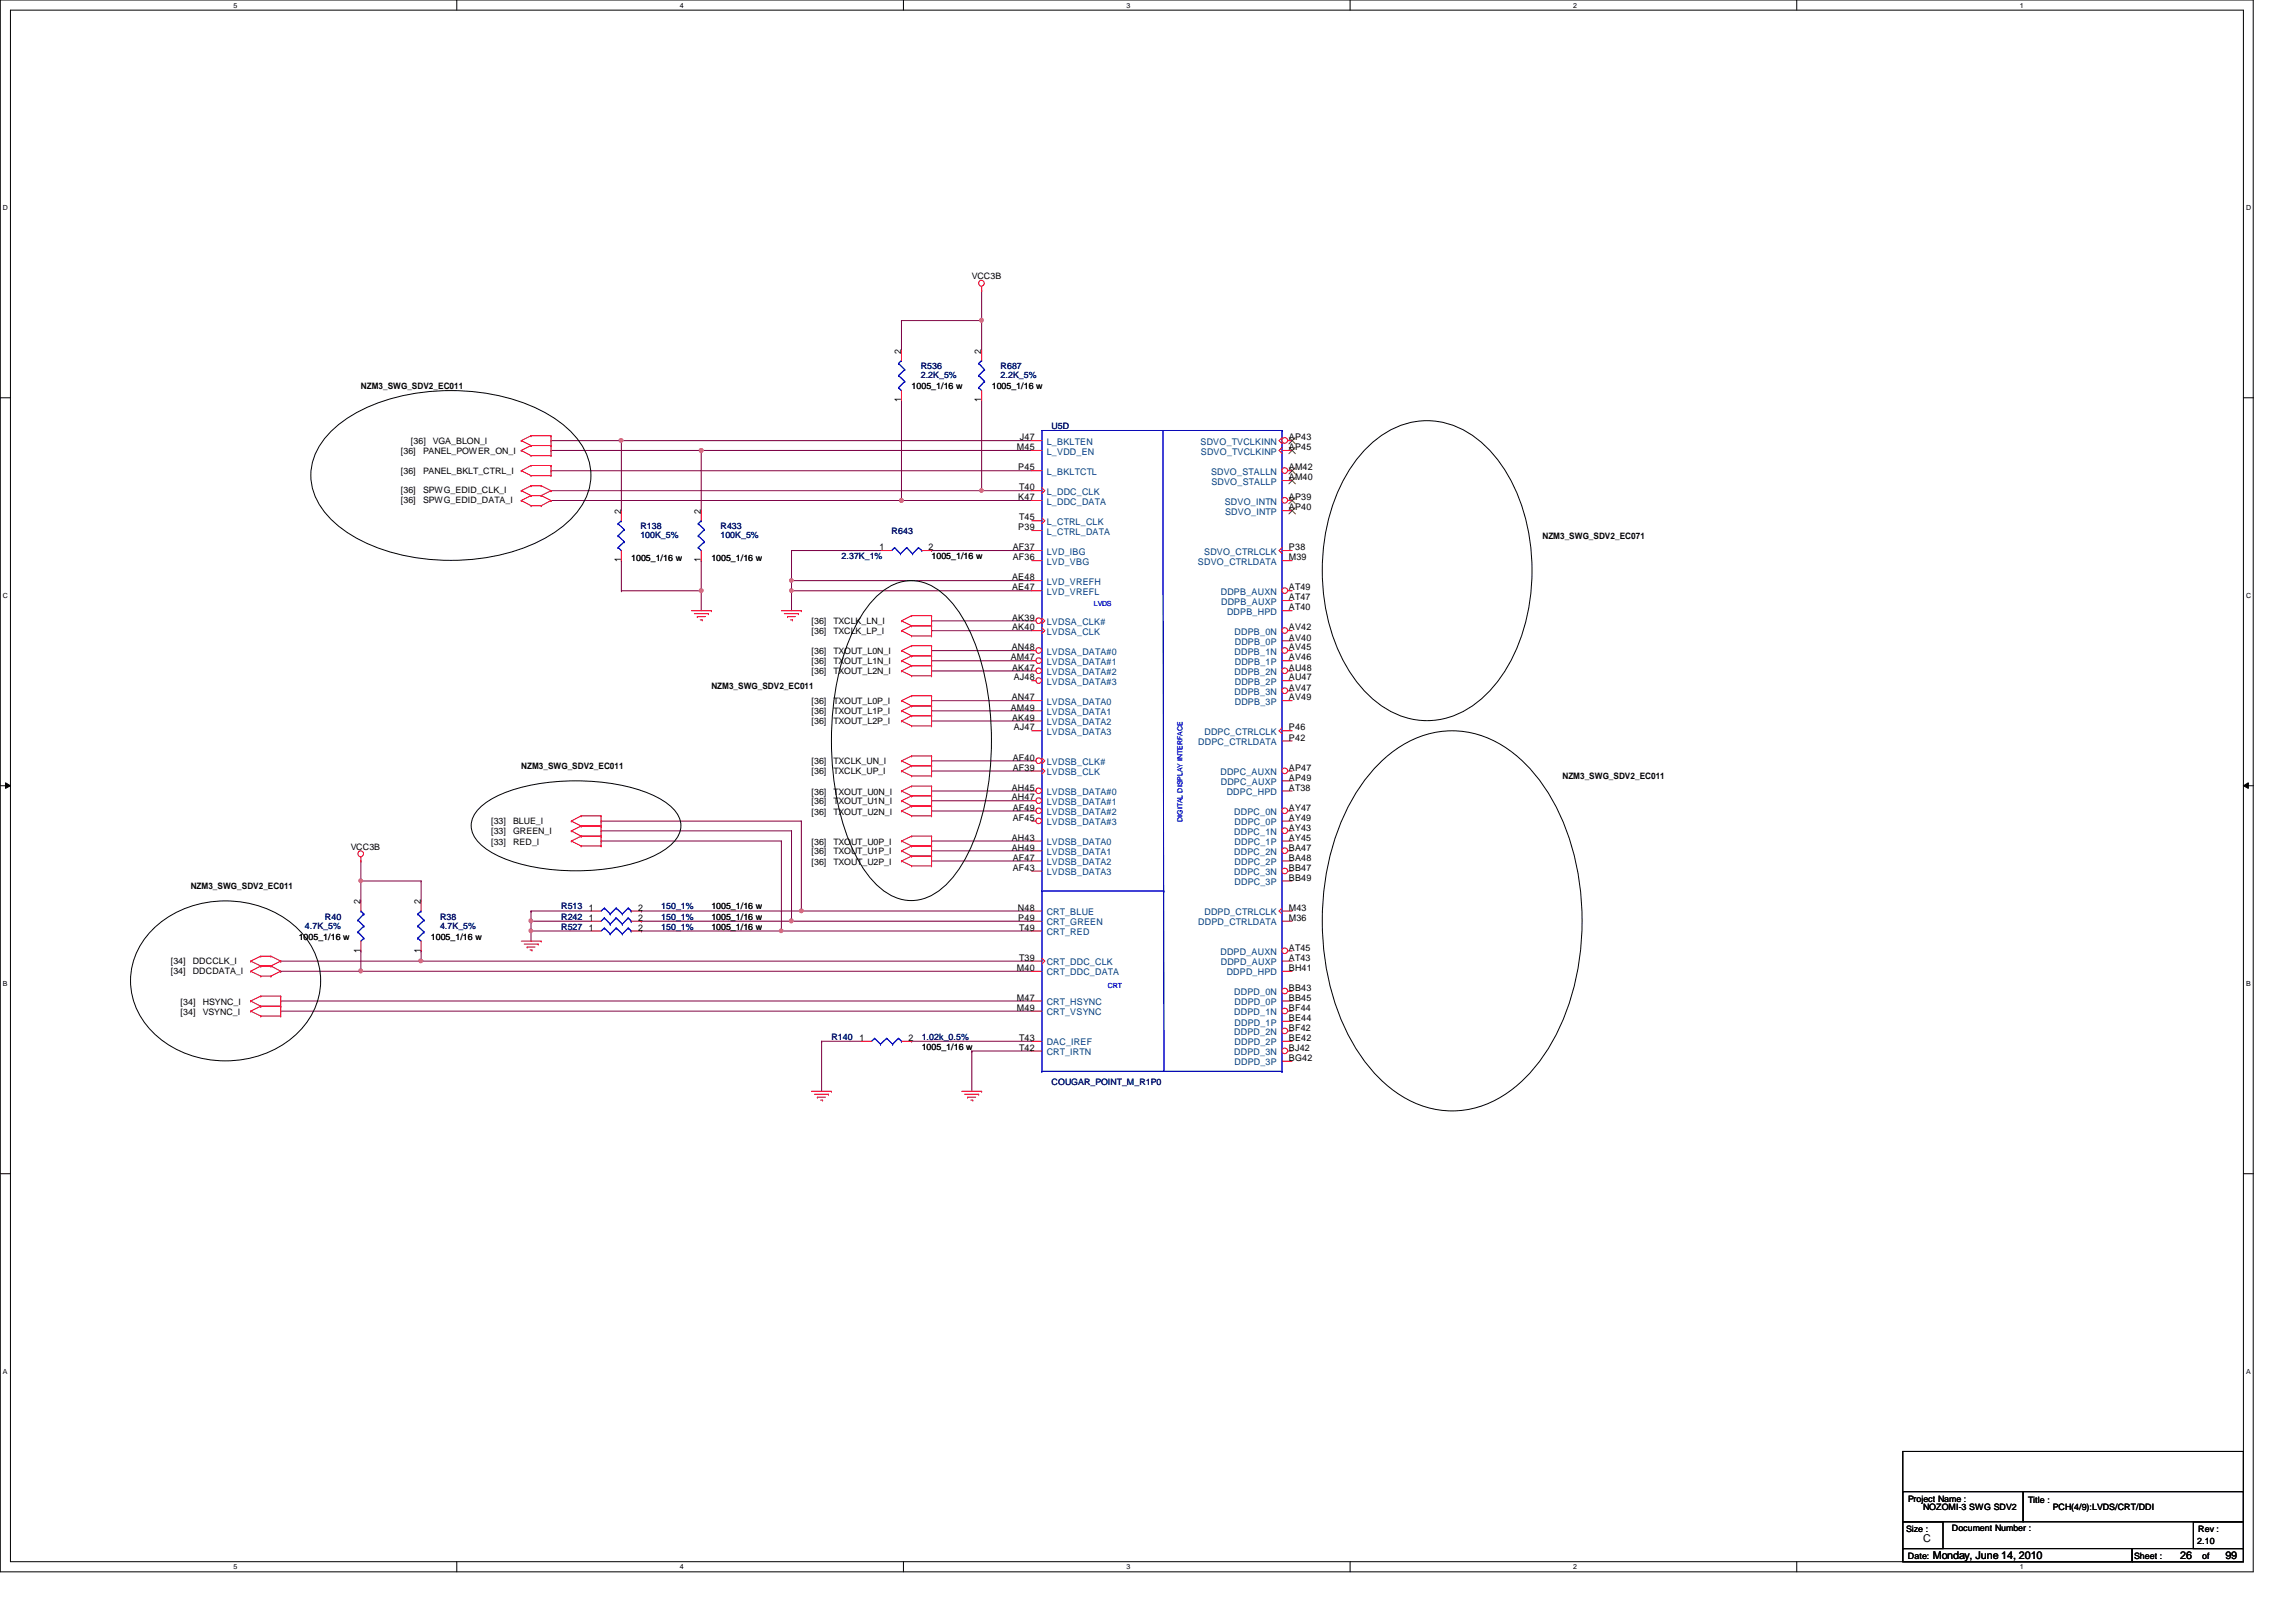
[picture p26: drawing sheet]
<svg xmlns="http://www.w3.org/2000/svg" width="297mm" height="210mm" viewBox="0 0 297 210" stroke-linecap="round" stroke-linejoin="round" font-family="sans-serif">
<defs><g id="words">
<g font-size="1.4">
<text x="248.8" y="199.5">C</text>
<text x="250.1" y="201.7">Monday, June 14, 2010</text>
<text x="282.1" y="201.7">26</text>
<text x="287.9" y="201.7">99</text>
</g>
<g font-size="1.2">
<text x="116.6" y="45.8" transform="rotate(-90 116.6 45.8)">2</text>
<text x="127" y="45.8" transform="rotate(-90 127 45.8)">2</text>
<text x="116.6" y="52.1" transform="rotate(-90 116.6 52.1)">1</text>
<text x="127" y="52.1" transform="rotate(-90 127 52.1)">1</text>
<text x="131.6" y="58.3">M45</text>
<text x="131.9" y="57">J47</text>
<text x="166.7" y="58.3">AP45</text>
<text x="166.7" y="57">AP43</text>
<text x="131.7" y="60.9">P45</text>
<text x="131.7" y="64.7">K47</text>
<text x="131.9" y="63.5">T40</text>
<text x="166.7" y="62.1">AM40</text>
<text x="166.7" y="60.9">AM42</text>
<text x="166.7" y="64.7">AP39</text>
<text x="80.3" y="66.5" transform="rotate(-90 80.3 66.5)">2</text>
<text x="90.7" y="66.5" transform="rotate(-90 90.7 66.5)">2</text>
<text x="113.8" y="71.2">1</text>
<text x="120.1" y="71.2">2</text>
<text x="131" y="71.2">AF37</text>
<text x="131.7" y="68.6">P39</text>
<text x="131.9" y="67.4">T45</text>
<text x="166.7" y="71.2">P38</text>
<text x="166.7" y="66">AP40</text>
<text x="80.3" y="72.8" transform="rotate(-90 80.3 72.8)">1</text>
<text x="90.7" y="72.8" transform="rotate(-90 90.7 72.8)">1</text>
<text x="130.9" y="75.1">AE48</text>
<text x="130.9" y="76.4">AE47</text>
<text x="131" y="72.5">AF36</text>
<text x="166.7" y="72.5">M39</text>
<text x="166.7" y="76.4">AT49</text>
<text x="166.7" y="77.7">AT47</text>
<text x="130.9" y="80.3">AK39</text>
<text x="130.9" y="81.6">AK40</text>
<text x="166.7" y="81.6">AV42</text>
<text x="166.7" y="82.9">AV40</text>
<text x="166.7" y="79">AT40</text>
<text x="130.8" y="85.5">AM47</text>
<text x="130.9" y="84.2">AN48</text>
<text x="130.9" y="86.8">AK47</text>
<text x="131.1" y="88.1">AJ48</text>
<text x="166.7" y="84.2">AV45</text>
<text x="166.7" y="86.8">AU48</text>
<text x="166.7" y="89.4">AV47</text>
<text x="166.7" y="85.5">AV46</text>
<text x="166.7" y="88.1">AU47</text>
<text x="130.8" y="91.9">AM49</text>
<text x="130.9" y="90.6">AN47</text>
<text x="130.9" y="93.3">AK49</text>
<text x="131.1" y="94.5">AJ47</text>
<text x="166.7" y="90.6">AV49</text>
<text x="166.7" y="94.5">P46</text>
<text x="166.7" y="95.8">P42</text>
<text x="131" y="98.4">AF40</text>
<text x="131" y="99.7">AF39</text>
<text x="166.7" y="99.7">AP47</text>
<text x="166.7" y="101">AP49</text>
<text x="130.9" y="102.3">AH45</text>
<text x="130.9" y="103.6">AH47</text>
<text x="131" y="104.9">AF49</text>
<text x="131" y="106.2">AF45</text>
<text x="166.7" y="104.9">AY47</text>
<text x="166.7" y="107.5">AY43</text>
<text x="166.7" y="106.2">AY49</text>
<text x="166.7" y="102.3">AT38</text>
<text x="130.9" y="108.8">AH43</text>
<text x="130.9" y="110.1">AH49</text>
<text x="131" y="111.4">AF47</text>
<text x="131" y="112.7">AF43</text>
<text x="166.7" y="110.1">BA47</text>
<text x="166.7" y="112.7">BB47</text>
<text x="166.7" y="108.8">AY45</text>
<text x="166.7" y="111.4">BA48</text>
<text x="166.7" y="114">BB49</text>
<text x="46.6" y="117" transform="rotate(-90 46.6 117)">2</text>
<text x="54.4" y="117" transform="rotate(-90 54.4 117)">2</text>
<text x="76.2" y="117.9">1</text>
<text x="76.2" y="119.2">1</text>
<text x="82.5" y="117.9">2</text>
<text x="82.5" y="119.2">2</text>
<text x="131.7" y="117.9">N48</text>
<text x="131.7" y="119.2">P49</text>
<text x="166.7" y="117.9">M43</text>
<text x="166.7" y="119.2">M36</text>
<text x="46.6" y="123.3" transform="rotate(-90 46.6 123.3)">1</text>
<text x="54.4" y="123.3" transform="rotate(-90 54.4 123.3)">1</text>
<text x="76.2" y="120.4">1</text>
<text x="82.5" y="120.4">2</text>
<text x="131.6" y="125.6">M40</text>
<text x="131.9" y="124.3">T39</text>
<text x="131.9" y="120.4">T49</text>
<text x="166.7" y="123">AT45</text>
<text x="166.7" y="124.3">AT43</text>
<text x="166.7" y="125.6">BH41</text>
<text x="131.6" y="129.5">M47</text>
<text x="131.6" y="130.8">M49</text>
<text x="166.7" y="128.2">BB43</text>
<text x="166.7" y="130.8">BF44</text>
<text x="166.7" y="129.5">BB45</text>
<text x="111.2" y="134.7">1</text>
<text x="117.5" y="134.7">2</text>
<text x="131.9" y="136">T42</text>
<text x="131.9" y="134.7">T43</text>
<text x="166.7" y="133.4">BF42</text>
<text x="166.7" y="136">BJ42</text>
<text x="166.7" y="134.7">BE42</text>
<text x="166.7" y="137.3">BG42</text>
<text x="166.7" y="132.1">BE44</text>
</g>
<g font-size="1.2" fill="#004080">
<text x="135.4" y="57.6">L_BKLTEN</text>
<text x="135.4" y="58.8">L_VDD_EN</text>
<text x="155.3" y="57.6">SDVO_TVCLKINN</text>
<text x="155.4" y="58.8">SDVO_TVCLKINP</text>
<text x="135.4" y="61.5">L_BKLTCTL</text>
<text x="135.4" y="64.1">L_DDC_CLK</text>
<text x="135.4" y="65.3">L_DDC_DATA</text>
<text x="156.7" y="61.5">SDVO_STALLN</text>
<text x="156.7" y="62.7">SDVO_STALLP</text>
<text x="158.5" y="65.3">SDVO_INTN</text>
<text x="135.4" y="67.9">L_CTRL_CLK</text>
<text x="135.4" y="69.2">L_CTRL_DATA</text>
<text x="135.4" y="71.8">LVD_IBG</text>
<text x="155.8" y="71.8">SDVO_CTRLCLK</text>
<text x="158.5" y="66.6">SDVO_INTP</text>
<text x="135.4" y="75.7">LVD_VREFH</text>
<text x="135.4" y="77">LVD_VREFL</text>
<text x="135.4" y="73.1">LVD_VBG</text>
<text x="155" y="73.1">SDVO_CTRLDATA</text>
<text x="157.9" y="77">DDPB_AUXN</text>
<text x="135.4" y="80.9">LVDSA_CLK#</text>
<text x="135.4" y="82.2">LVDSA_CLK</text>
<text x="158" y="78.3">DDPB_AUXP</text>
<text x="158.7" y="79.6">DDPB_HPD</text>
<text x="159.7" y="82.2">DDPB_0N</text>
<text x="159.8" y="83.5">DDPB_0P</text>
<text x="135.4" y="84.8">LVDSA_DATA#0</text>
<text x="135.4" y="86.1">LVDSA_DATA#1</text>
<text x="135.4" y="87.4">LVDSA_DATA#2</text>
<text x="135.4" y="88.6">LVDSA_DATA#3</text>
<text x="159.7" y="84.8">DDPB_1N</text>
<text x="159.7" y="87.4">DDPB_2N</text>
<text x="159.7" y="90">DDPB_3N</text>
<text x="159.8" y="86.1">DDPB_1P</text>
<text x="159.8" y="88.6">DDPB_2P</text>
<text x="135.4" y="91.2">LVDSA_DATA0</text>
<text x="135.4" y="92.5">LVDSA_DATA1</text>
<text x="135.4" y="93.9">LVDSA_DATA2</text>
<text x="135.4" y="95.1">LVDSA_DATA3</text>
<text x="155.8" y="95.1">DDPC_CTRLCLK</text>
<text x="159.8" y="91.2">DDPB_3P</text>
<text x="135.4" y="99">LVDSB_CLK#</text>
<text x="135.4" y="100.3">LVDSB_CLK</text>
<text x="155" y="96.4">DDPC_CTRLDATA</text>
<text x="157.9" y="100.3">DDPC_AUXN</text>
<text x="157.9" y="101.6">DDPC_AUXP</text>
<text x="135.4" y="102.9">LVDSB_DATA#0</text>
<text x="135.4" y="104.2">LVDSB_DATA#1</text>
<text x="135.4" y="105.5">LVDSB_DATA#2</text>
<text x="135.4" y="106.8">LVDSB_DATA#3</text>
<text x="158.7" y="102.9">DDPC_HPD</text>
<text x="159.7" y="105.5">DDPC_0N</text>
<text x="159.7" y="106.8">DDPC_0P</text>
<text x="135.4" y="109.4">LVDSB_DATA0</text>
<text x="135.4" y="110.7">LVDSB_DATA1</text>
<text x="135.4" y="112">LVDSB_DATA2</text>
<text x="135.4" y="113.3">LVDSB_DATA3</text>
<text x="159.7" y="108.1">DDPC_1N</text>
<text x="159.7" y="110.7">DDPC_2N</text>
<text x="159.7" y="113.3">DDPC_3N</text>
<text x="159.7" y="109.4">DDPC_1P</text>
<text x="159.7" y="112">DDPC_2P</text>
<text x="135.4" y="118.4">CRT_BLUE</text>
<text x="135.4" y="119.8">CRT_GREEN</text>
<text x="155" y="119.8">DDPD_CTRLDATA</text>
<text x="155.8" y="118.4">DDPD_CTRLCLK</text>
<text x="159.7" y="114.6">DDPC_3P</text>
<text x="135.4" y="124.9">CRT_DDC_CLK</text>
<text x="135.4" y="121">CRT_RED</text>
<text x="157.9" y="123.6">DDPD_AUXN</text>
<text x="157.9" y="124.9">DDPD_AUXP</text>
<text x="135.4" y="126.2">CRT_DDC_DATA</text>
<text x="135.4" y="130.1">CRT_HSYNC</text>
<text x="135.4" y="131.4">CRT_VSYNC</text>
<text x="158.7" y="126.2">DDPD_HPD</text>
<text x="159.7" y="128.8">DDPD_0N</text>
<text x="159.7" y="131.4">DDPD_1N</text>
<text x="159.7" y="130.1">DDPD_0P</text>
<text x="135.4" y="136.6">CRT_IRTN</text>
<text x="135.4" y="135.3">DAC_IREF</text>
<text x="159.7" y="134">DDPD_2N</text>
<text x="159.7" y="136.6">DDPD_3N</text>
<text x="159.7" y="135.3">DDPD_2P</text>
<text x="159.7" y="137.9">DDPD_3P</text>
<text x="159.7" y="132.7">DDPD_1P</text>
</g>
<g font-size="1.1">
<text x="125.7" y="36.1">VCC3B</text>
<text x="46.7" y="50.3">NZM3_SWG_SDV2_EC011</text>
<text x="117.9" y="50.3">1005_1/16 w</text>
<text x="128.3" y="50.3">1005_1/16 w</text>
<text x="51.9" y="58.8">[36]</text>
<text x="53.2" y="57.5">[36]</text>
<text x="54.7" y="58.8">PANEL_POWER_ON_I</text>
<text x="56" y="57.5">VGA_BLON_I</text>
<text x="51.9" y="61.3">[36]</text>
<text x="51.9" y="63.8">[36]</text>
<text x="51.9" y="65.1">[36]</text>
<text x="54.7" y="61.3">PANEL_BKLT_CTRL_I</text>
<text x="54.7" y="63.8">SPWG_EDID_CLK_I</text>
<text x="54.7" y="65.1">SPWG_EDID_DATA_I</text>
<text x="199.6" y="69.7">NZM3_SWG_SDV2_EC071</text>
<text x="81.7" y="72.6">1005_1/16 w</text>
<text x="92" y="72.6">1005_1/16 w</text>
<text x="120.5" y="72.3">1005_1/16 w</text>
<text x="105" y="80.8">[36]</text>
<text x="105" y="82.1">[36]</text>
<text x="107.8" y="80.8">TXCLK_LN_I</text>
<text x="107.8" y="82.1">TXCLK_LP_I</text>
<text x="92" y="89.2">NZM3_SWG_SDV2_EC011</text>
<text x="105" y="84.7">[36]</text>
<text x="105" y="86">[36]</text>
<text x="105" y="87.2">[36]</text>
<text x="107.8" y="84.7">TXOUT_L0N_I</text>
<text x="107.8" y="86">TXOUT_L1N_I</text>
<text x="107.8" y="87.2">TXOUT_L2N_I</text>
<text x="105" y="91.1">[36]</text>
<text x="105" y="92.5">[36]</text>
<text x="105" y="93.7">[36]</text>
<text x="107.8" y="91.1">TXOUT_L0P_I</text>
<text x="107.8" y="92.5">TXOUT_L1P_I</text>
<text x="107.8" y="93.7">TXOUT_L2P_I</text>
<text x="67.4" y="99.5">NZM3_SWG_SDV2_EC011</text>
<text x="105" y="98.9">[36]</text>
<text x="105" y="100.2">[36]</text>
<text x="107.8" y="98.9">TXCLK_UN_I</text>
<text x="107.8" y="100.2">TXCLK_UP_I</text>
<text x="202.1" y="100.8">NZM3_SWG_SDV2_EC011</text>
<text x="63.5" y="108">[33]</text>
<text x="63.5" y="106.7">[33]</text>
<text x="66.4" y="108">GREEN_I</text>
<text x="66.4" y="106.7">BLUE_I</text>
<text x="105" y="102.8">[36]</text>
<text x="105" y="104.1">[36]</text>
<text x="105" y="105.4">[36]</text>
<text x="107.8" y="102.8">TXOUT_U0N_I</text>
<text x="107.8" y="104.1">TXOUT_U1N_I</text>
<text x="107.8" y="105.4">TXOUT_U2N_I</text>
<text x="45.4" y="109.9">VCC3B</text>
<text x="63.5" y="109.3">[33]</text>
<text x="66.4" y="109.3">RED_I</text>
<text x="105" y="109.3">[36]</text>
<text x="105" y="110.6">[36]</text>
<text x="105" y="111.9">[36]</text>
<text x="107.8" y="109.3">TXOUT_U0P_I</text>
<text x="107.8" y="110.6">TXOUT_U1P_I</text>
<text x="107.8" y="111.9">TXOUT_U2P_I</text>
<text x="24.7" y="115.1">NZM3_SWG_SDV2_EC011</text>
<text x="92" y="117.7">1005_1/16 w</text>
<text x="92" y="119">1005_1/16 w</text>
<text x="22.1" y="126">[34]</text>
<text x="22.1" y="124.7">[34]</text>
<text x="24.9" y="126">DDCDATA_I</text>
<text x="24.9" y="124.7">DDCCLK_I</text>
<text x="38.6" y="121.6">1005_1/16 w</text>
<text x="55.7" y="121.6">1005_1/16 w</text>
<text x="92" y="120.3">1005_1/16 w</text>
<text x="23.4" y="131.3">[34]</text>
<text x="23.4" y="130">[34]</text>
<text x="26.2" y="131.3">VSYNC_I</text>
<text x="26.2" y="130">HSYNC_I</text>
<text x="119.2" y="135.8">1005_1/16 w</text>
<text x="246.8" y="194.4">Project Name :</text>
<text x="248.8" y="195.4">NOZOMI-3 SWG SDV2</text>
<text x="262.4" y="194.5">Title :</text>
<text x="265.6" y="195.4">PCH(4/9):LVDS/CRT/DDI</text>
<text x="246.6" y="198.3">Size :</text>
<text x="246.8" y="201.8">Date:</text>
<text x="252.5" y="198.2">Document Number :</text>
<text x="276.1" y="201.8">Sheet :</text>
<text x="284.3" y="199.8">2.10</text>
<text x="284.4" y="198.3">Rev :</text>
<text x="284.9" y="201.8">of</text>
</g>
<g font-size="1.1" fill="#000080">
<text x="119.1" y="47.8">R536</text>
<text x="129.5" y="47.8">R687</text>
<text x="119.1" y="48.9">2.2K_5%</text>
<text x="129.5" y="48.9">2.2K_5%</text>
<text x="136.1" y="55.5">U5D</text>
<text x="82.8" y="68.5">R138</text>
<text x="82.8" y="69.6">100K_5%</text>
<text x="93.2" y="68.5">R433</text>
<text x="93.2" y="69.6">100K_5%</text>
<text x="115.4" y="69.1">R643</text>
<text x="108.9" y="72.3">2.37K_1%</text>
<text x="42" y="119">R40</text>
<text x="56.9" y="119">R38</text>
<text x="72.6" y="117.7">R513</text>
<text x="72.6" y="119">R242</text>
<text x="85.6" y="117.7">150_1%</text>
<text x="85.6" y="119">150_1%</text>
<text x="39.5" y="120.2">4.7K_5%</text>
<text x="56.9" y="120.2">4.7K_5%</text>
<text x="72.6" y="120.3">R527</text>
<text x="85.6" y="120.3">150_1%</text>
<text x="107.6" y="134.5">R140</text>
<text x="119.2" y="134.5">1.02k_0.5%</text>
<text x="136.1" y="140.4">COUGAR_POINT_M_R1P0</text>
</g>
<g font-size=".9">
<text x="30.2" y="1">5</text>
<text x="88" y="1">4</text>
<text x="145.8" y="1">3</text>
<text x="203.5" y="1">2</text>
<text x="261.3" y="1">1</text>
<text x=".4" y="27.2">D</text>
<text x="290.6" y="27.2">D</text>
<text x=".4" y="77.3">C</text>
<text x="290.6" y="77.3">C</text>
<text x=".4" y="127.6">B</text>
<text x="290.6" y="127.6">B</text>
<text x=".4" y="177.8">A</text>
<text x="290.6" y="177.8">A</text>
<text x="30.2" y="203.1">5</text>
<text x="88" y="203.1">4</text>
<text x="145.8" y="203.1">3</text>
<text x="203.5" y="203.1">2</text>
<text x="261.3" y="203.1">1</text>
</g>
<g font-size=".9" fill="#00f">
<text x="141.5" y="78.4">LVDS</text>
<text x="153" y="106.4" transform="rotate(-90 153 106.4)">DIGITAL DISPLAY INTERFACE</text>
<text x="143.3" y="127.9">CRT</text>
</g>
</g></defs>
<path d="M0 0h291.5v203.4h-291.5zM1.4 1.3h288.8v200.8h-288.8z" fill="none" stroke="#000" stroke-width=".13"/>
<g fill="#fff">
<path d="M30.2 .2h.5v1h-.5z"/>
<path d="M30.2 202.3h.5v1h-.5z"/>
</g>
<path d="M59.1 0v1.3M59.1 202.1v1.3" fill="none" stroke="#000" stroke-width=".13"/>
<g fill="#fff">
<path d="M88 .2h.5v1h-.5z"/>
<path d="M88 202.3h.5v1h-.5z"/>
</g>
<path d="M116.9 0v1.3M116.9 202.1v1.3" fill="none" stroke="#000" stroke-width=".13"/>
<g fill="#fff">
<path d="M145.8 .2h.5v1h-.5z"/>
<path d="M145.8 202.3h.5v1h-.5z"/>
</g>
<path d="M174.7 0v1.3M174.7 202.1v1.3" fill="none" stroke="#000" stroke-width=".13"/>
<g fill="#fff">
<path d="M203.5 .2h.5v1h-.5z"/>
<path d="M203.5 202.3h.5v1h-.5z"/>
</g>
<path d="M232.4 0v1.3M232.4 202.1v1.3" fill="none" stroke="#000" stroke-width=".13"/>
<g fill="#fff">
<path d="M261.3 .2h.5v1h-.5z"/>
<path d="M261.3 202.3h.5v1h-.5z"/>
<path d="M.4 26.4h.6v1h-.6z"/>
<path d="M290.6 26.4h.6v1h-.6z"/>
<path d="M.4 76.5h.6v1.1h-.6z"/>
<path d="M290.6 76.5h.6v1.1h-.6z"/>
</g>
<path d="M0 51.5h1.4M290.2 51.5h1.3" fill="none" stroke="#000" stroke-width=".13"/>
<g fill="#fff">
<path d="M.4 126.7h.6v1.1h-.6z"/>
<path d="M290.6 126.7h.6v1.1h-.6z"/>
</g>
<path d="M0 101.7h1.4M.7 101.3l.7 .4-.7 .3zM290.2 101.7l.7-.4v.7zM290.2 101.7h1.3" fill="none" stroke="#000" stroke-width=".13"/>
<path d="M.7 101.3l.7 .4-.7 .3zM290.2 101.7l.7-.4v.7z" fill="#000"/>
<g fill="#fff">
<path d="M.4 177h.5v1h-.5z"/>
<path d="M290.6 177h.5v1h-.5z"/>
</g>
<path d="M0 151.9h1.4M290.2 151.9h1.3" fill="none" stroke="#000" stroke-width=".13"/>
<path d="M80.4 57h.1M80.4 57h53.1M90.7 58.3h.1M90.7 58.3h42.8" fill="none" stroke="#800040" stroke-width=".13"/>
<circle cx="90.7" cy="58.3" r=".26" fill="#f0f"/>
<circle cx="90.7" cy="58.3" r=".26" fill="none" stroke="#f0f" stroke-width=".13"/>
<path d="M116.6 41.5h.1M116.6 41.5v3.8M116.6 41.5h10.4M127 41.5h.1M127 41.5v3.8M71.3 60.9h.1M71.3 60.9h62.2M127 63.5h.1M127 63.5h6.5" fill="none" stroke="#800040" stroke-width=".13"/>
<path d="M126.8 41.3l.2-.1 .2 .1-.1 .3-.1 .1-.2-.1z" fill-rule="evenodd" fill="#f0f"/>
<path d="M126.8 41.3l.2-.1 .2 .1-.1 .3-.1 .1-.2-.1z" fill="none" stroke="#f0f" stroke-width=".13"/>
<path d="M127 37.6h.1M127 37.6v3.9M80.4 57h.1M80.4 57v9.1" fill="none" stroke="#800040" stroke-width=".13"/>
<circle cx="80.3" cy="57" r=".25" fill="#f0f"/>
<circle cx="80.3" cy="57" r=".25" fill="none" stroke="#f0f" stroke-width=".13"/>
<path d="M71.3 57h.1M71.3 57h9.1M80.4 72.6h.1M80.4 76.5h.1M80.4 72.6v3.9M80.4 76.5h10.3" fill="none" stroke="#800040" stroke-width=".13"/>
<circle cx="90.7" cy="76.4" r=".25" fill="#f0f"/>
<circle cx="90.7" cy="76.4" r=".25" fill="none" stroke="#f0f" stroke-width=".13"/>
<path d="M90.7 76.5h.1M90.7 72.6h.1M90.7 72.6v6.4M102.4 76.5h.1M102.4 71.2h.1M102.4 75.1h.1M102.4 71.2h11.6M102.4 76.5v2.5M102.4 75.1h31.1M120.5 71.2h.1M120.5 71.2h13" fill="none" stroke="#800040" stroke-width=".13"/>
<path d="M102.2 74.9h.3l.1 .2-.1 .2-.1 .1-.2-.1z" fill-rule="evenodd" fill="#f0f"/>
<path d="M102.2 74.9h.3l.1 .2-.1 .2-.1 .1-.2-.1z" fill="none" stroke="#f0f" stroke-width=".13"/>
<path d="M102.4 71.2h.1M102.4 76.5h.1M102.4 71.2v3.9M102.4 76.5h31.1" fill="none" stroke="#800040" stroke-width=".13"/>
<path d="M102.2 76.3h.3l.1 .1-.1 .2-.1 .1-.2-.1z" fill-rule="evenodd" fill="#f0f"/>
<path d="M102.2 76.3h.3l.1 .1-.1 .2-.1 .1-.2-.1z" fill="none" stroke="#f0f" stroke-width=".13"/>
<g fill="none" stroke="#800040" stroke-width=".13">
<path d="M102.4 75.1h.1M102.4 75.1v1.4M120.5 80.3h.1M120.5 81.6h.1M120.5 84.2h.1M120.5 85.5h.1M120.5 86.8h.1M120.5 90.7h.1M120.5 92h.1M120.5 93.3h.1M120.5 98.5h.1M120.5 99.8h.1"/>
<path d="M120.5 80.3h13M120.5 81.6h13M120.5 84.2h13M120.5 85.5h13M120.5 86.8h13M120.5 90.7h13M120.5 92h13M120.5 93.3h13M120.5 98.5h13M120.5 99.8h13M120.5 102.4h.1M120.5 103.6h.1"/>
<path d="M120.5 104.9h.1M120.5 108.8h.1M120.5 110.1h.1M120.5 111.4h.1M120.5 102.4h13M120.5 103.6h13M120.5 104.9h13M120.5 108.8h13M120.5 110.1h13M120.5 111.4h13M101.1 120.5h.1M101.1 120.5h32.4"/>
</g>
<path d="M100.9 120.3h.3l.1 .1-.1 .2-.2 .1-.1-.1z" fill-rule="evenodd" fill="#f0f"/>
<path d="M100.9 120.3h.3l.1 .1-.1 .2-.2 .1-.1-.1z" fill="none" stroke="#f0f" stroke-width=".13"/>
<path d="M68.7 120.5h.1M68.7 120.5h7.8" fill="none" stroke="#800040" stroke-width=".13"/>
<path d="M68.5 120.3h.3l.1 .1-.1 .2-.1 .1-.2-.1z" fill-rule="evenodd" fill="#f0f"/>
<path d="M68.5 120.3h.3l.1 .1-.1 .2-.1 .1-.2-.1z" fill="none" stroke="#f0f" stroke-width=".13"/>
<path d="M102.4 119.2h.1M102.4 119.2h31.1M68.7 120.5h.1M68.7 120.5v1.3" fill="none" stroke="#800040" stroke-width=".13"/>
<path d="M102.2 119l.2-.1 .2 .1-.1 .3-.1 .1-.2-.1z" fill-rule="evenodd" fill="#f0f"/>
<path d="M102.2 119l.2-.1 .2 .1-.1 .3-.1 .1-.2-.1z" fill="none" stroke="#f0f" stroke-width=".13"/>
<path d="M68.7 119.2h.1M68.7 119.2h7.8" fill="none" stroke="#800040" stroke-width=".13"/>
<path d="M68.5 119l.2-.1 .2 .1-.1 .3-.1 .1-.2-.1z" fill-rule="evenodd" fill="#f0f"/>
<path d="M68.5 119l.2-.1 .2 .1-.1 .3-.1 .1-.2-.1z" fill="none" stroke="#f0f" stroke-width=".13"/>
<path d="M68.7 117.9h.1M68.7 119.2h.1M68.7 117.9h7.8M68.7 117.9v2.6M77.8 108.8h.1M77.8 107.5h.1M77.8 106.3h.1M77.8 108.8h23.3M77.8 107.5h24.6M77.8 106.3h25.9M103.7 117.9h.1M103.7 117.9h29.8" fill="none" stroke="#800040" stroke-width=".13"/>
<circle cx="103.7" cy="117.9" r=".25" fill="#f0f"/>
<circle cx="103.7" cy="117.9" r=".25" fill="none" stroke="#f0f" stroke-width=".13"/>
<path d="M83 119.2h.1M83 117.9h.1M101.1 108.8h.1M101.1 108.8v11.7h-18.1M102.4 107.5h.1M102.4 107.5v11.7h-19.4M103.7 106.3h.1M103.7 106.3v11.6h-20.7M54.5 124.4h.1M54.5 124.4h79M83 120.5h.1" fill="none" stroke="#800040" stroke-width=".13"/>
<circle cx="54.4" cy="124.3" r=".25" fill="#f0f"/>
<circle cx="54.4" cy="124.3" r=".25" fill="none" stroke="#f0f" stroke-width=".13"/>
<path d="M46.7 125.7h.1M46.7 125.7h86.8" fill="none" stroke="#800040" stroke-width=".13"/>
<path d="M46.5 125.5l.1-.1 .3 .1-.1 .3-.2 .1-.1-.1z" fill-rule="evenodd" fill="#f0f"/>
<path d="M46.5 125.5l.1-.1 .3 .1-.1 .3-.2 .1-.1-.1z" fill="none" stroke="#f0f" stroke-width=".13"/>
<path d="M46.7 114h.1M46.7 114v2.6M46.7 114h7.8M46.7 123.1h.1M46.7 123.1v2.6M54.5 123.1h.1M54.5 123.1v1.3" fill="none" stroke="#800040" stroke-width=".13"/>
<path d="M46.5 113.8h.3l.1 .2-.1 .1-.2 .1-.1-.1z" fill-rule="evenodd" fill="#f0f"/>
<path d="M46.5 113.8h.3l.1 .2-.1 .1-.2 .1-.1-.1z" fill="none" stroke="#f0f" stroke-width=".13"/>
<g fill="none" stroke="#800040" stroke-width=".13">
<path d="M71.3 58.3h.1M71.3 58.3h19.4M90.7 58.3h.1M90.7 58.3v7.8M116.6 51.8v13M116.6 64.8h.1M116.6 64.8h16.9M46.7 111.4h.1M46.7 111.4v2.6M54.5 114h.1M54.5 114v2.6M36.3 125.7h.1"/>
<path d="M36.3 124.4h.1M36.3 130.9h.1M36.3 129.5h.1M36.3 125.7h10.4M36.3 124.4h18.2M36.3 130.9h97.2M36.3 129.5h97.2M106.3 134.7h.1M106.3 134.7h5.2M106.3 134.7v6.5M117.9 134.7h.1M117.9 134.7h15.6"/>
<path d="M125.7 136h.1M125.7 136v5.2M125.7 136h7.8"/>
</g>
<circle cx="116.6" cy="64.8" r=".26" fill="#f0f"/>
<circle cx="116.6" cy="64.8" r=".26" fill="none" stroke="#f0f" stroke-width=".13"/>
<path d="M127 51.8v11.7M71.3 64.8h.1M71.3 64.8h45.3M127 63.5h.1" fill="none" stroke="#800040" stroke-width=".13"/>
<path d="M126.8 63.3h.3l.1 .2-.1 .1-.1 .1-.2-.1z" fill-rule="evenodd" fill="#f0f"/>
<path d="M126.8 63.3h.3l.1 .2-.1 .1-.1 .1-.2-.1z" fill="none" stroke="#f0f" stroke-width=".13"/>
<path d="M71.3 63.5h.1M71.3 63.5h55.7" fill="none" stroke="#800040" stroke-width=".13"/>
<g fill="none" stroke="#f00" stroke-width=".13">
<path d="M127 37.6h.1M127 37.1v.5M67.4 57h.1M67.4 58.3h.1M67.4 57l1.3 .7M67.4 58.3l1.3 .7M68.7 56.4h.1M68.7 57.7h.1M68.7 59h.1M68.7 56.4l-1.3 .6M68.7 56.4h2.6M68.7 57.7h2.6"/>
<path d="M68.7 57.7l-1.3 .6M68.7 59h2.6M71.3 56.4h.1M71.3 57.7h.1M71.3 59h.1M71.3 56.4v2.6M116.6 45.3v1.4M116.6 50.5v1.3M127 45.3v1.4M127 50.5v1.3M133.5 57h1.3M133.5 58.3h1.3"/>
<path d="M67.4 60.9h.1M67.4 63.5h.1M67.4 64.8h.1M67.4 60.9l1.3 .7M67.4 63.5l1.3 .6M67.4 64.8l1.3 .6M68.7 60.2h.1M68.7 61.6h.1M68.7 64.1h.1M68.7 62.9h.1M68.7 65.4h.1M68.7 60.2l-1.3 .7"/>
<path d="M68.7 60.2h2.6M68.7 61.6h2.6M68.7 64.1h1.3M68.7 62.9l-1.3 .6M68.7 62.9h1.3M68.7 65.4h1.3M68.7 64.1l-1.3 .7M70 64.1h.1M70 62.9h.1M70 65.4h.1M70 62.9l1.3 .6M70 64.1l1.3 .7"/>
<path d="M71.3 60.2h.1M71.3 61.6h.1M71.3 63.5h.1M71.3 64.8h.1M71.3 60.2v1.4M71.3 63.5l-1.3 .6M71.3 64.8l-1.3 .6M80.4 66.1v1.3M80.4 71.2v1.4M89.4 79h2.6M89.8 79.4h1.8M90.2 79.8h.1"/>
<path d="M90.2 79.8h1.1M90.7 66.1v1.3M90.7 71.2v1.4M91.6 79.4h.1M92 79h.1M101.1 79h2.6M101.5 79.4h1.8M101.9 79.8h.1M101.9 79.8h1M103.3 79.4h.1M103.7 79h.1M114 71.2h1.4"/>
<path d="M117.9 79.7h.1M117.9 79.7l-1.3 .6M117.9 79.7h2.6M119.2 71.2h1.3M120.5 79.7h.1M120.5 79.7v2.6M133.5 60.9h1.3M133.5 67.4h1.3M133.5 68.7h1.3M133.5 63.5h1.3M133.5 64.8h1.3M134.8 67l.4 .4-.4 .4"/>
<path d="M134.8 63.1l.4 .4-.4 .4M134.8 80l.4 .3-.4 .4M90.6 80.2h.2M90.8 80.2h.1M102.3 80.2h.2M102.5 80.2h.1M116.6 80.3h.1M116.6 81.6h.1M116.6 84.2h.1M116.6 85.5h.1M116.6 86.8h.1M116.6 90.7h.1"/>
<path d="M116.6 92h.1M116.6 93.3h.1M116.6 98.5h.1M116.6 99.8h.1M116.6 80.3l1.3 .7M116.6 81.6l1.3 .7M116.6 84.2l1.3 .7M116.6 85.5l1.3 .6M116.6 86.8l1.3 .7M116.6 90.7l1.3 .7M116.6 92l1.3 .6M116.6 93.3l1.3 .6"/>
<path d="M116.6 98.5l1.3 .6M116.6 99.8l1.3 .6M117.9 81h.1M117.9 82.3h.1M117.9 83.6h.1M117.9 84.9h.1M117.9 86.1h.1M117.9 87.5h.1M117.9 90h.1M117.9 91.4h.1M117.9 92.6h.1M117.9 93.9h.1"/>
<path d="M117.9 97.8h.1M117.9 99.1h.1M117.9 81h2.6M117.9 81l-1.3 .6M117.9 82.3h2.6M117.9 83.6l-1.3 .6M117.9 83.6h2.6M117.9 84.9h2.6M117.9 84.9l-1.3 .6M117.9 86.1h2.6M117.9 86.1l-1.3 .7M117.9 87.5h2.6"/>
<path d="M117.9 90l-1.3 .7M117.9 90h2.6M117.9 91.4h2.6M117.9 91.4l-1.3 .6M117.9 92.6h2.6M117.9 92.6l-1.3 .7M117.9 93.9h2.6M117.9 97.8l-1.3 .7M117.9 97.8h2.6M117.9 99.1h2.6M117.9 99.1l-1.3 .7M120.5 81h.1"/>
<path d="M120.5 82.3h.1M120.5 83.6h.1M120.5 84.9h.1M120.5 86.1h.1M120.5 87.5h.1M120.5 90h.1M120.5 91.4h.1M120.5 92.6h.1M120.5 93.9h.1M120.5 97.8h.1M120.5 99.1h.1M120.5 83.6v3.9"/>
<path d="M120.5 90v3.9M120.5 97.8v2.6M46.7 111.4h.1M46.7 110.9v.5M46.7 116.6v1.3M54.5 116.6v1.3M73.9 108.8h.1M73.9 107.5h.1M73.9 106.3h.1M73.9 108.8l1.3 .7M73.9 107.5l1.3 .7M73.9 106.3l1.3 .6"/>
<path d="M75.2 108.2h.1M75.2 109.5h.1M75.2 106.9h.1M75.2 105.6h.1M75.2 105.6h2.6M75.2 108.2h2.6M75.2 109.5h2.6M75.2 108.2l-1.3 .6M75.2 106.9l-1.3 .6M75.2 106.9h2.6M75.2 105.6l-1.3 .7M76.5 117.9h1.3"/>
<path d="M76.5 119.2h1.3M77.8 108.2h.1M77.8 109.5h.1M77.8 106.9h.1M77.8 105.6h.1M77.8 105.6v3.9M81.7 117.9h1.3M81.7 119.2h1.3M116.6 102.4h.1M116.6 103.6h.1M116.6 104.9h.1M116.6 108.8h.1"/>
<path d="M116.6 110.1h.1M116.6 111.4h.1M116.6 102.4l1.3 .6M116.6 103.6l1.3 .7M116.6 104.9l1.3 .7M116.6 108.8l1.3 .7M116.6 110.1l1.3 .7M116.6 111.4l1.3 .7M117.9 100.4h.1M117.9 101.7h.1M117.9 103h.1M117.9 104.3h.1"/>
<path d="M117.9 105.6h.1M117.9 108.2h.1M117.9 109.5h.1M117.9 110.8h.1M117.9 112.1h.1M117.9 100.4h2.6M117.9 101.7l-1.3 .7M117.9 101.7h2.6M117.9 103h2.6M117.9 103l-1.3 .6M117.9 104.3h2.6M117.9 104.3l-1.3 .6"/>
<path d="M117.9 105.6h2.6M117.9 108.2l-1.3 .6M117.9 108.2h2.6M117.9 109.5h2.6M117.9 109.5l-1.3 .6M117.9 110.8h2.6M117.9 110.8l-1.3 .6M117.9 112.1h2.6M120.5 100.4h.1M120.5 101.7h.1M120.5 103h.1M120.5 104.3h.1"/>
<path d="M120.5 105.6h.1M120.5 108.2h.1M120.5 109.5h.1M120.5 110.8h.1M120.5 112.1h.1M120.5 101.7v3.9M120.5 108.2v3.9M32.4 125.7h.1M32.4 124.4h.1M32.4 130.9h.1M32.4 129.5h.1M32.4 125.7l1.3 .6"/>
<path d="M32.4 124.4l1.3 .6M32.4 130.9l1.3 .6M32.4 129.5l1.3 .7M33.7 126.3h.1M33.7 125h.1M33.7 123.7h.1M33.7 130.2h.1M33.7 131.5h.1M33.7 128.9h.1M33.7 126.3h1.3M33.7 125l-1.3 .7M33.7 125h1.3"/>
<path d="M33.7 123.7l-1.3 .7M33.7 123.7h1.3M33.7 130.2l-1.3 .7M33.7 130.2h2.6M33.7 131.5h2.6M33.7 128.9l-1.3 .6M33.7 128.9h2.6M35 126.3h.1M35 125h.1M35 123.7h.1M35 125l1.3 .7M35 123.7l1.3 .7"/>
<path d="M36.3 125.7h.1M36.3 124.4h.1M36.3 130.2h.1M36.3 131.5h.1M36.3 128.9h.1M36.3 125.7l-1.3 .6M36.3 124.4l-1.3 .6M36.3 128.9v2.6M46.7 121.8v1.3M54.5 121.8v1.3M67.4 121.8h2.6M67.8 122.2h1.8"/>
<path d="M68.2 122.6h.1M68.2 122.6h1M68.6 122.9h.2M68.8 122.9h.1M69.6 122.2h.1M70 121.8h.1M76.5 120.5h1.3M81.7 120.5h1.3M111.5 134.7h1.3M116.6 134.7h1.3M105 141.2h2.6M105.4 141.6h1.8"/>
<path d="M105.7 142h.1M105.7 142h1.1M106.2 142.4h.2M106.4 142.4h.1M107.2 141.6h.1M107.6 141.2h.1M124.4 141.2h2.6M124.8 141.6h1.8M125.2 142h.1M125.2 142h1M125.6 142.4h.3M125.9 142.4h.1"/>
<path d="M126.6 141.6h.1M127 141.2h.1"/>
<circle cx="127" cy="36.7" r=".38"/>
<circle cx="46.7" cy="110.5" r=".38"/>
</g>
<g fill="none" stroke="#000" stroke-width=".13">
<path d="M42.4 56.3a18.9 18.9 0 0 1 10.5-5.3 27.8 27.8 0 0 1 17 2.1 12.7 12.7 0 0 1 5.7 5.2 7.3 7.3 0 0 1-1.3 8.4 18.9 18.9 0 0 1-10.6 5.3 27.6 27.6 0 0 1-16.9-2 12.7 12.7 0 0 1-5.8-5.2 7.3 7.3 0 0 1 1.4-8.5zM176.4 58.4a10.7 10.7 0 0 1 10.8-3.6 14 14 0 0 1 8.2 7.3 26.2 26.2 0 0 1 0 23.5 14 14 0 0 1-8.2 7.3 10.3 10.3 0 0 1-9.8-2.6 20.7 20.7 0 0 1-6.1-12.8 25.5 25.5 0 0 1 3.3-16.7l.9-1.3zM113 77.6a6.2 6.2 0 0 1 7-2 11.2 11.2 0 0 1 5.2 5.6 34.2 34.2 0 0 1 3 16.8 30.4 30.4 0 0 1-3.7 13.8 9.1 9.1 0 0 1-5.5 4.6 6.4 6.4 0 0 1-6-2.4 20.3 20.3 0 0 1-4.2-8.3 38.5 38.5 0 0 1 1.1-23 16.9 16.9 0 0 1 3.1-5.1zM178.6 98.6a12.8 12.8 0 0 1 12.1-3.7 16.4 16.4 0 0 1 9.5 7.6 33.1 33.1 0 0 1 3.9 22.9 26.7 26.7 0 0 1-7 14.3 12.8 12.8 0 0 1-12.1 3.7 16.3 16.3 0 0 1-9.5-7.6 33.2 33.2 0 0 1-3.9-22.8 26.6 26.6 0 0 1 7-14.4zM61.9 104.7a12.3 12.3 0 0 1 6.2-3 29 29 0 0 1 15.4 .8 8.5 8.5 0 0 1 4.2 2.9 2.8 2.8 0 0 1-.5 3.6 12.4 12.4 0 0 1-6.3 3 28.6 28.6 0 0 1-15.4-.8 8.5 8.5 0 0 1-4.1-2.9 2.81 2.81 0 0 1 .5-3.6zM19.6 120.5a13.8 13.8 0 0 1 19.2 0 9.2 9.2 0 0 1-.9 13.7 13.9 13.9 0 0 1-18.3-.8 9.1 9.1 0 0 1 0-12.9zM246.2 196.9h5.2v3.5h-5.2zM246.2 193h15.5v3.9h-15.5zM246.2 187.8h44v14.3h-44zM261.7 193h28.5v3.9h-28.5zM283.8 196.9h6.4v3.5h-6.4zM246.2 200.4h29.6v1.7h-29.6z"/>
<path d="M275.8 200.4h14.4v1.7h-14.4z"/>
</g>
<g fill="none" stroke="#00f" stroke-width=".13">
<path d="M116.2 50.2h.1M116.2 48.6h.1M116.2 47h.1M116.2 50.2l.4 .3M116.2 48.6l.8 .8M116.2 47l.8 .8M116.6 46.7h.1M116.6 46.7l-.4 .3M117 49.4h.1M117 47.8h.1M117 49.4l-.8 .8M117 47.8l-.8 .8"/>
<path d="M126.6 50.2h.1M126.6 48.6h.1M126.6 47h.1M126.6 50.2l.4 .3M126.6 48.6l.8 .8M126.6 47l.8 .8M127 46.7h.1M127 46.7l-.4 .3M127.4 49.4h.1M127.4 47.8h.1M127.4 49.4l-.8 .8M127.4 47.8l-.8 .8"/>
<path d="M150.4 55.7l.2 82.8M165.9 55.7h.1M165.9 55.7h-31.1v82.9M165.9 55.7v82.9M80 70.9h.1M80 69.3h.1M80 67.8h.1M80 70.9l.4 .3M80 69.3l.8 .8M80 67.8l.8 .7M80.4 67.4h.1M80.4 67.4l-.4 .4"/>
<path d="M80.8 70.1h.1M80.8 68.5h.1M80.8 70.1l-.8 .8M80.8 68.5l-.8 .8M90.3 70.9h.1M90.3 69.3h.1M90.3 67.8h.1M90.3 70.9l.4 .3M90.3 69.3l.8 .8M90.3 67.8l.8 .7M90.7 67.4h.1M90.7 67.4l-.4 .4"/>
<path d="M91.1 70.1h.1M91.1 68.5h.1M91.1 70.1l-.8 .8M91.1 68.5l-.8 .8M115.7 70.9h.1M115.7 70.9l-.3 .3M115.7 70.9l.8 .8M116.5 71.7h.1M117.3 70.9h.1M117.3 70.9l-.8 .8M117.3 70.9l.8 .8M118.1 71.7h.1"/>
<path d="M118.8 70.9h.1M118.8 70.9l-.7 .8M118.8 70.9l.4 .3M119.2 71.2h.1M46.3 119.1h.1M46.3 119.1l.8 .7M46.7 117.9h.1M46.7 117.9l.4 .4M47.1 119.8h.1M47.1 118.3h.1M47.1 119.8l-.8 .8M47.1 118.3l-.8 .8"/>
<path d="M54.1 119.8h.1M54.1 118.3h.1M54.1 119.8l.8 .8M54.1 118.3l.8 .8M54.5 117.9h.1M54.5 117.9l-.4 .4M54.9 119.1h.1M54.9 119.1l-.8 .7M78.2 117.5h.1M78.2 118.8h.1M78.2 117.5l-.4 .4M78.2 117.5l.7 .8"/>
<path d="M78.2 118.8l-.4 .4M78.2 118.8l.7 .8M78.9 118.3h.1M78.9 119.6h.1M79.7 117.5h.1M79.7 118.8h.1M79.7 117.5l-.8 .8M79.7 117.5l.8 .8M79.7 118.8l-.8 .8M79.7 118.8l.8 .8M80.5 118.3h.1M80.5 119.6h.1"/>
<path d="M81.3 117.5h.1M81.3 118.8h.1M81.3 117.5l-.8 .8M81.3 117.5l.4 .4M81.3 118.8l-.8 .8M81.3 118.8l.4 .4M81.7 117.9h.1M81.7 119.2h.1M134.8 115.3h15.8M150.6 115.3h.1M46.3 120.6h.1M46.3 120.6l.8 .8"/>
<path d="M47.1 121.4h.1M47.1 121.4l-.4 .4M54.1 121.4h.1M54.1 121.4l.4 .4M54.9 120.6h.1M54.9 120.6l-.8 .8M78.2 120.1h.1M78.2 120.1l-.4 .4M78.2 120.1l.7 .8M78.9 120.9h.1M79.7 120.1h.1M79.7 120.1l-.8 .8"/>
<path d="M79.7 120.1l.8 .8M80.5 120.9h.1M81.3 120.1h.1M81.3 120.1l-.8 .8M81.3 120.1l.4 .4M81.7 120.5h.1M113.2 134.4h.1M113.2 134.4l-.4 .3M113.2 134.4l.7 .7M113.9 135.1h.1M114.7 134.4h.1M114.7 134.4l-.8 .7"/>
<path d="M114.7 134.4l.8 .7M115.5 135.1h.1M116.2 134.4h.1M116.2 134.4l-.7 .7M116.2 134.4l.4 .3M116.6 134.7h.1M134.8 138.6h.1M134.8 138.6h31.1M150.6 138.5h.1M165.9 138.6h.1"/>
</g>
<circle cx="134.4" cy="80.3" r=".37" fill="#fff"/>
<g fill="none" stroke="#f00" stroke-width=".13">
<path d="M133.5 80.3h.5M133.5 81.6h1.3M134.8 81.2l.4 .4-.4 .4"/>
<circle cx="134.4" cy="80.3" r=".37"/>
</g>
<circle cx="134.4" cy="84.2" r=".37" fill="#fff"/>
<g fill="none" stroke="#f00" stroke-width=".13">
<path d="M133.5 84.2h.5"/>
<circle cx="134.4" cy="84.2" r=".37"/>
</g>
<circle cx="134.4" cy="85.5" r=".37" fill="#fff"/>
<g fill="none" stroke="#f00" stroke-width=".13">
<path d="M133.5 85.5h.5"/>
<circle cx="134.4" cy="85.5" r=".37"/>
</g>
<circle cx="134.4" cy="86.8" r=".37" fill="#fff"/>
<g fill="none" stroke="#f00" stroke-width=".13">
<path d="M133.5 86.8h.5"/>
<circle cx="134.4" cy="86.8" r=".37"/>
</g>
<circle cx="134.4" cy="88.1" r=".37" fill="#fff"/>
<g fill="none" stroke="#f00" stroke-width=".13">
<path d="M133.5 88.1h.5M133.5 90.7h1.3M133.5 92h1.3M133.5 93.3h1.3M133.5 94.6h1.3M134.8 98.1l.4 .4-.4 .3"/>
<circle cx="134.4" cy="88.1" r=".37"/>
</g>
<circle cx="134.4" cy="98.4" r=".37" fill="#fff"/>
<g fill="none" stroke="#f00" stroke-width=".13">
<path d="M133.5 98.5h.5M133.5 99.8h1.3M134.8 99.4l.4 .4-.4 .4"/>
<circle cx="134.4" cy="98.4" r=".37"/>
</g>
<circle cx="134.4" cy="102.3" r=".37" fill="#fff"/>
<g fill="none" stroke="#f00" stroke-width=".13">
<path d="M133.5 102.4h.5"/>
<circle cx="134.4" cy="102.3" r=".37"/>
</g>
<circle cx="134.4" cy="103.6" r=".37" fill="#fff"/>
<g fill="none" stroke="#f00" stroke-width=".13">
<path d="M133.5 103.6h.5"/>
<circle cx="134.4" cy="103.6" r=".37"/>
</g>
<circle cx="134.4" cy="104.9" r=".37" fill="#fff"/>
<g fill="none" stroke="#f00" stroke-width=".13">
<path d="M133.5 104.9h.5"/>
<circle cx="134.4" cy="104.9" r=".37"/>
</g>
<circle cx="134.4" cy="106.2" r=".37" fill="#fff"/>
<g fill="none" stroke="#f00" stroke-width=".13">
<path d="M133.5 106.3h.5M133.5 108.8h1.3"/>
<circle cx="134.4" cy="106.2" r=".37"/>
</g>
<circle cx="166.2" cy="81.6" r=".37" fill="#fff"/>
<g fill="none" stroke="#f00" stroke-width=".13">
<path d="M166.6 81.6h.6"/>
<circle cx="166.2" cy="81.6" r=".37"/>
</g>
<circle cx="166.2" cy="84.2" r=".37" fill="#fff"/>
<g fill="none" stroke="#f00" stroke-width=".13">
<path d="M133.5 75.1h1.3M133.5 76.5h1.3M166.6 84.2h.6"/>
<circle cx="166.2" cy="84.2" r=".37"/>
</g>
<circle cx="166.2" cy="133.4" r=".37" fill="#fff"/>
<g fill="none" stroke="#f00" stroke-width=".13">
<path d="M166.6 133.4h.6"/>
<circle cx="166.2" cy="133.4" r=".37"/>
</g>
<circle cx="166.2" cy="136" r=".37" fill="#fff"/>
<g fill="none" stroke="#f00" stroke-width=".13">
<path d="M166.6 136h.6"/>
<circle cx="166.2" cy="136" r=".37"/>
</g>
<circle cx="166.2" cy="86.8" r=".37" fill="#fff"/>
<g fill="none" stroke="#f00" stroke-width=".13">
<path d="M166.6 86.8h.6"/>
<circle cx="166.2" cy="86.8" r=".37"/>
</g>
<circle cx="166.2" cy="89.4" r=".37" fill="#fff"/>
<g fill="none" stroke="#f00" stroke-width=".13">
<path d="M166.6 89.4h.6"/>
<circle cx="166.2" cy="89.4" r=".37"/>
</g>
<circle cx="166.2" cy="104.9" r=".37" fill="#fff"/>
<g fill="none" stroke="#f00" stroke-width=".13">
<path d="M166.6 104.9h.6"/>
<circle cx="166.2" cy="104.9" r=".37"/>
</g>
<circle cx="166.2" cy="107.5" r=".37" fill="#fff"/>
<g fill="none" stroke="#f00" stroke-width=".13">
<path d="M166.6 107.5h.6"/>
<circle cx="166.2" cy="107.5" r=".37"/>
</g>
<circle cx="166.2" cy="110.1" r=".37" fill="#fff"/>
<g fill="none" stroke="#f00" stroke-width=".13">
<path d="M166.6 110.1h.6"/>
<circle cx="166.2" cy="110.1" r=".37"/>
</g>
<circle cx="166.2" cy="112.7" r=".37" fill="#fff"/>
<g fill="none" stroke="#f00" stroke-width=".13">
<path d="M166.6 112.7h.6"/>
<circle cx="166.2" cy="112.7" r=".37"/>
</g>
<circle cx="166.2" cy="128.2" r=".37" fill="#fff"/>
<g fill="none" stroke="#f00" stroke-width=".13">
<path d="M166.6 128.3h.6"/>
<circle cx="166.2" cy="128.2" r=".37"/>
</g>
<circle cx="166.2" cy="130.8" r=".37" fill="#fff"/>
<g fill="none" stroke="#f00" stroke-width=".13">
<path d="M133.5 71.2h1.3M133.5 72.6h1.3M165.9 71.2h1.3M165.9 72.6h1.3M165.9 70.9l-.4 .3 .4 .4M165.9 82.9h1.3M165.9 85.5h1.3M165.9 88.1h1.3M165.9 90.7h1.3M165.9 94.2l-.4 .4 .4 .4M165.9 94.6h1.3M165.9 95.9h1.3"/>
<path d="M133.5 110.1h1.3M133.5 111.4h1.3M133.5 112.7h1.3M133.5 117.9h1.3M133.5 119.2h1.3M165.9 111.4h1.3M165.9 108.8h1.3M165.9 106.3h1.3M165.9 114h1.3M165.9 117.9h1.3M165.9 119.2h1.3M165.9 117.5l-.4 .4 .4 .4"/>
<path d="M133.5 130.9h1.3M133.5 134.7h1.3M133.5 129.5h1.3M133.5 124.4h1.3M133.5 125.7h1.3M133.5 136h1.3M133.5 120.5h1.3M134.8 124l.4 .4-.4 .4M165.9 134.7h1.3M165.9 137.3h1.3M165.9 129.5h1.3M165.9 132.2h1.3"/>
<path d="M166.6 130.9h.6"/>
<circle cx="166.2" cy="130.8" r=".37"/>
</g>
<circle cx="166.2" cy="76.4" r=".37" fill="#fff"/>
<g fill="none" stroke="#f00" stroke-width=".13">
<path d="M166.6 76.5h.6"/>
<circle cx="166.2" cy="76.4" r=".37"/>
</g>
<circle cx="166.2" cy="99.8" r=".37" fill="#fff"/>
<g fill="none" stroke="#f00" stroke-width=".13">
<path d="M166.6 99.8h.6"/>
<circle cx="166.2" cy="99.8" r=".37"/>
</g>
<circle cx="166.2" cy="123" r=".37" fill="#fff"/>
<g fill="none" stroke="#f00" stroke-width=".13">
<path d="M165.9 57.9l-.4 .4 .4 .4M165.9 58.3h1.3M165.9 56.6l-.4 .4 .4 .4M165.9 77.7h1.3M165.9 79h1.3M165.9 101h1.3M165.9 102.4h1.3M165.9 124.4h1.3M165.9 125.7h1.3M166.6 123.1h.6"/>
<circle cx="166.2" cy="123" r=".37"/>
</g>
<path d="M166.8 57.9l.8 .8M167.6 57.9l-.9 .8" fill="none" stroke="#804000" stroke-width=".13"/>
<circle cx="166.2" cy="57" r=".37" fill="#fff"/>
<g fill="none" stroke="#f00" stroke-width=".13">
<path d="M166.6 57h.6M165.9 62.2h1.3"/>
<circle cx="166.2" cy="57" r=".37"/>
</g>
<path d="M166.8 56.6l.8 .8M167.6 56.6l-.9 .8M166.8 61.8l.8 .8M167.6 61.8l-.9 .8" fill="none" stroke="#804000" stroke-width=".13"/>
<circle cx="166.2" cy="60.9" r=".37" fill="#fff"/>
<g fill="none" stroke="#f00" stroke-width=".13">
<path d="M165.9 66.1h1.3M166.6 60.9h.6"/>
<circle cx="166.2" cy="60.9" r=".37"/>
</g>
<path d="M166.8 60.5l.8 .8M166.8 65.7l.8 .8M167.6 60.5l-.9 .8M167.6 65.7l-.9 .8" fill="none" stroke="#804000" stroke-width=".13"/>
<circle cx="166.2" cy="64.7" r=".37" fill="#fff"/>
<g fill="none" stroke="#f00" stroke-width=".13">
<path d="M166.6 64.8h.6"/>
<circle cx="166.2" cy="64.7" r=".37"/>
</g>
<path d="M166.8 64.4l.8 .8M167.6 64.4l-.9 .8" fill="none" stroke="#804000" stroke-width=".13"/>
<circle cx="90.7" cy="58.3" r=".26" fill="#f0f"/>
<circle cx="90.7" cy="58.3" r=".26" fill="none" stroke="#f0f" stroke-width=".13"/>
<path d="M126.8 41.3l.2-.1 .2 .1-.1 .3-.1 .1-.2-.1z" fill-rule="evenodd" fill="#f0f"/>
<path d="M126.8 41.3l.2-.1 .2 .1-.1 .3-.1 .1-.2-.1z" fill="none" stroke="#f0f" stroke-width=".13"/>
<circle cx="80.3" cy="57" r=".25" fill="#f0f"/>
<circle cx="80.3" cy="57" r=".25" fill="none" stroke="#f0f" stroke-width=".13"/>
<circle cx="90.7" cy="76.4" r=".25" fill="#f0f"/>
<circle cx="90.7" cy="76.4" r=".25" fill="none" stroke="#f0f" stroke-width=".13"/>
<path d="M102.2 74.9h.3l.1 .2-.1 .2-.1 .1-.2-.1z" fill-rule="evenodd" fill="#f0f"/>
<path d="M102.2 74.9h.3l.1 .2-.1 .2-.1 .1-.2-.1z" fill="none" stroke="#f0f" stroke-width=".13"/>
<path d="M102.2 76.3h.3l.1 .1-.1 .2-.1 .1-.2-.1z" fill-rule="evenodd" fill="#f0f"/>
<path d="M102.2 76.3h.3l.1 .1-.1 .2-.1 .1-.2-.1z" fill="none" stroke="#f0f" stroke-width=".13"/>
<path d="M100.9 120.3h.3l.1 .1-.1 .2-.2 .1-.1-.1z" fill-rule="evenodd" fill="#f0f"/>
<path d="M100.9 120.3h.3l.1 .1-.1 .2-.2 .1-.1-.1z" fill="none" stroke="#f0f" stroke-width=".13"/>
<path d="M68.5 120.3h.3l.1 .1-.1 .2-.1 .1-.2-.1z" fill-rule="evenodd" fill="#f0f"/>
<path d="M68.5 120.3h.3l.1 .1-.1 .2-.1 .1-.2-.1z" fill="none" stroke="#f0f" stroke-width=".13"/>
<path d="M102.2 119l.2-.1 .2 .1-.1 .3-.1 .1-.2-.1z" fill-rule="evenodd" fill="#f0f"/>
<path d="M102.2 119l.2-.1 .2 .1-.1 .3-.1 .1-.2-.1z" fill="none" stroke="#f0f" stroke-width=".13"/>
<path d="M68.5 119l.2-.1 .2 .1-.1 .3-.1 .1-.2-.1z" fill-rule="evenodd" fill="#f0f"/>
<path d="M68.5 119l.2-.1 .2 .1-.1 .3-.1 .1-.2-.1z" fill="none" stroke="#f0f" stroke-width=".13"/>
<circle cx="103.7" cy="117.9" r=".25" fill="#f0f"/>
<circle cx="103.7" cy="117.9" r=".25" fill="none" stroke="#f0f" stroke-width=".13"/>
<circle cx="54.4" cy="124.3" r=".25" fill="#f0f"/>
<circle cx="54.4" cy="124.3" r=".25" fill="none" stroke="#f0f" stroke-width=".13"/>
<path d="M46.5 125.5l.1-.1 .3 .1-.1 .3-.2 .1-.1-.1z" fill-rule="evenodd" fill="#f0f"/>
<path d="M46.5 125.5l.1-.1 .3 .1-.1 .3-.2 .1-.1-.1z" fill="none" stroke="#f0f" stroke-width=".13"/>
<path d="M46.5 113.8h.3l.1 .2-.1 .1-.2 .1-.1-.1z" fill-rule="evenodd" fill="#f0f"/>
<path d="M46.5 113.8h.3l.1 .2-.1 .1-.2 .1-.1-.1z" fill="none" stroke="#f0f" stroke-width=".13"/>
<circle cx="116.6" cy="64.8" r=".26" fill="#f0f"/>
<circle cx="116.6" cy="64.8" r=".26" fill="none" stroke="#f0f" stroke-width=".13"/>
<path d="M126.8 63.3h.3l.1 .2-.1 .1-.1 .1-.2-.1z" fill-rule="evenodd" fill="#f0f"/>
<path d="M126.8 63.3h.3l.1 .2-.1 .1-.1 .1-.2-.1z" fill="none" stroke="#f0f" stroke-width=".13"/>
<use href="#words"/>
</svg>
